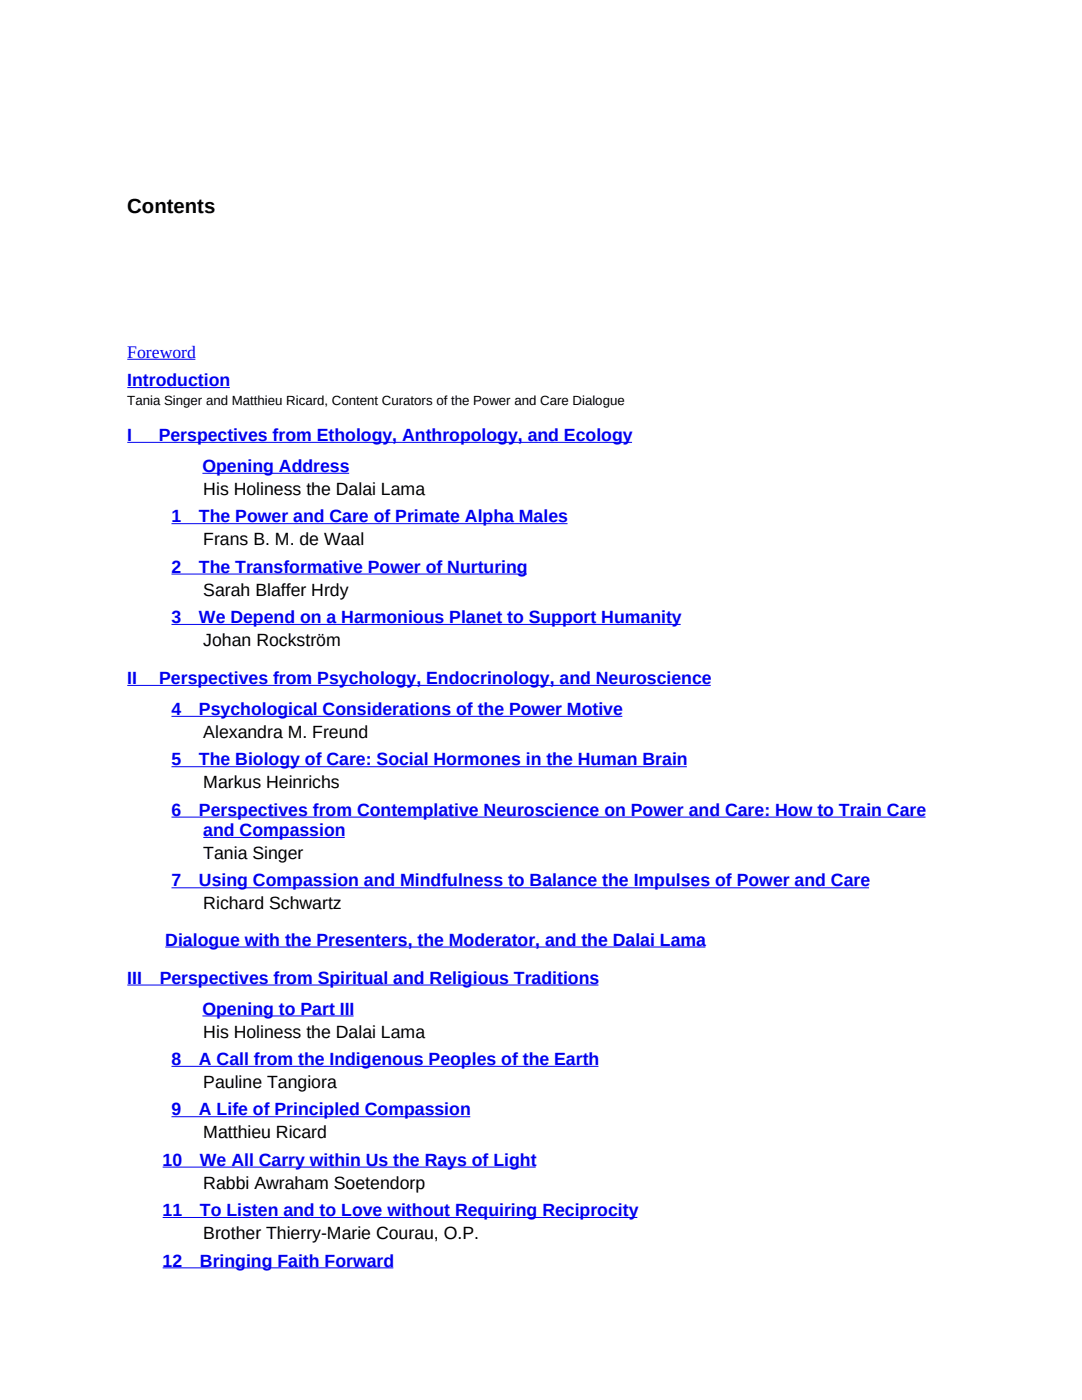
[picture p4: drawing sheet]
<svg xmlns="http://www.w3.org/2000/svg" width="216mm" height="279mm" viewBox="0 0 216 279" stroke-linecap="round" stroke-linejoin="round" font-family="sans-serif">
<defs><g id="words">
<text font-size="4.1" x="25.4" y="42.5">Contents</text>
<g font-size="3.5" fill="#00e">
<text x="25.4" y="71.4">Foreword</text>
<text x="25.4" y="77.1">Introduction</text>
<text x="25.4" y="88">I</text>
<text x="31.7" y="88">Perspectives from Ethology, Anthropology, and Ecology</text>
<text x="40.4" y="94.2">Opening Address</text>
<text x="34.2" y="104.2">1</text>
<text x="39.7" y="104.2">The Power and Care of Primate Alpha Males</text>
<text x="34.2" y="114.3">2</text>
<text x="39.7" y="114.3">The Transformative Power of Nurturing</text>
<text x="34.2" y="124.4">3</text>
<text x="39.7" y="124.4">We Depend on a Harmonious Planet to Support Humanity</text>
<text x="25.4" y="136.5">II</text>
<text x="31.8" y="136.5">Perspectives from Psychology, Endocrinology, and Neuroscience</text>
<text x="34.2" y="142.7">4</text>
<text x="39.7" y="142.7">Psychological Considerations of the Power Motive</text>
<text x="34.2" y="152.8">5</text>
<text x="39.7" y="152.8">The Biology of Care: Social Hormones in the Human Brain</text>
<text x="34.2" y="162.8">6</text>
<text x="39.7" y="162.8">Perspectives from Contemplative Neuroscience on Power and Care: How to Train Care</text>
<text x="40.6" y="166.9">and Compassion</text>
<text x="34.2" y="176.9">7</text>
<text x="39.7" y="176.9">Using Compassion and Mindfulness to Balance the Impulses of Power and Care</text>
<text x="33" y="188.7">Dialogue with the Presenters, the Moderator, and the Dalai Lama</text>
<text x="25.4" y="196.3">III</text>
<text x="31.9" y="196.3">Perspectives from Spiritual and Religious Traditions</text>
<text x="40.4" y="202.5">Opening to Part III</text>
<text x="34.2" y="212.5">8</text>
<text x="39.7" y="212.5">A Call from the Indigenous Peoples of the Earth</text>
<text x="34.2" y="222.6">9</text>
<text x="39.7" y="222.6">A Life of Principled Compassion</text>
<text x="32.5" y="232.7">10</text>
<text x="39.9" y="232.7">We All Carry within Us the Rays of Light</text>
<text x="32.5" y="242.7">11</text>
<text x="39.9" y="242.7">To Listen and to Love without Requiring Reciprocity</text>
<text x="32.5" y="252.8">12</text>
<text x="39.9" y="252.8">Bringing Faith Forward</text>
</g>
<g font-size="3.5">
<text x="40.6" y="98.8">His Holiness the Dalai Lama</text>
<text x="40.6" y="108.8">Frans B. M. de Waal</text>
<text x="40.6" y="118.9">Sarah Blaffer Hrdy</text>
<text x="40.6" y="128.9">Johan Rockström</text>
<text x="40.6" y="147.3">Alexandra M. Freund</text>
<text x="40.6" y="157.3">Markus Heinrichs</text>
<text x="40.6" y="171.4">Tania Singer</text>
<text x="40.6" y="181.5">Richard Schwartz</text>
<text x="40.6" y="207.1">His Holiness the Dalai Lama</text>
<text x="40.6" y="217.1">Pauline Tangiora</text>
<text x="40.6" y="227.2">Matthieu Ricard</text>
<text x="40.6" y="237.2">Rabbi Awraham Soetendorp</text>
<text x="40.6" y="247.3">Brother Thierry-Marie Courau, O.P.</text>
</g>
<text font-size="2.6" x="25.4" y="80.8">Tania Singer and Matthieu Ricard, Content Curators of the Power and Care Dialogue</text>
</g></defs>
<g fill="none" stroke="#00e" stroke-width=".2">
<path d="M25.4 71.7h13.6zM25.4 77.3h20.5zM25.4 88.3h100.7zM40.4 94.5h29.3zM34.2 104.5h79zM34.2 114.6h70.9zM25.4 136.8h116.4zM34.2 124.6h101.6zM34.2 143h90zM34.2 153h102.9zM34.2 163.1h150.5zM34.2 177.2h139.2z"/>
<path d="M40.6 167.1h28.2zM25.4 196.6h94zM33 189h107.8zM34.2 212.8h85.2zM40.4 202.8h30.2zM32.5 232.9h74.4zM34.2 222.9h59.6zM32.5 243h94.7zM32.5 253h46z"/>
</g>
<use href="#words"/>
</svg>
